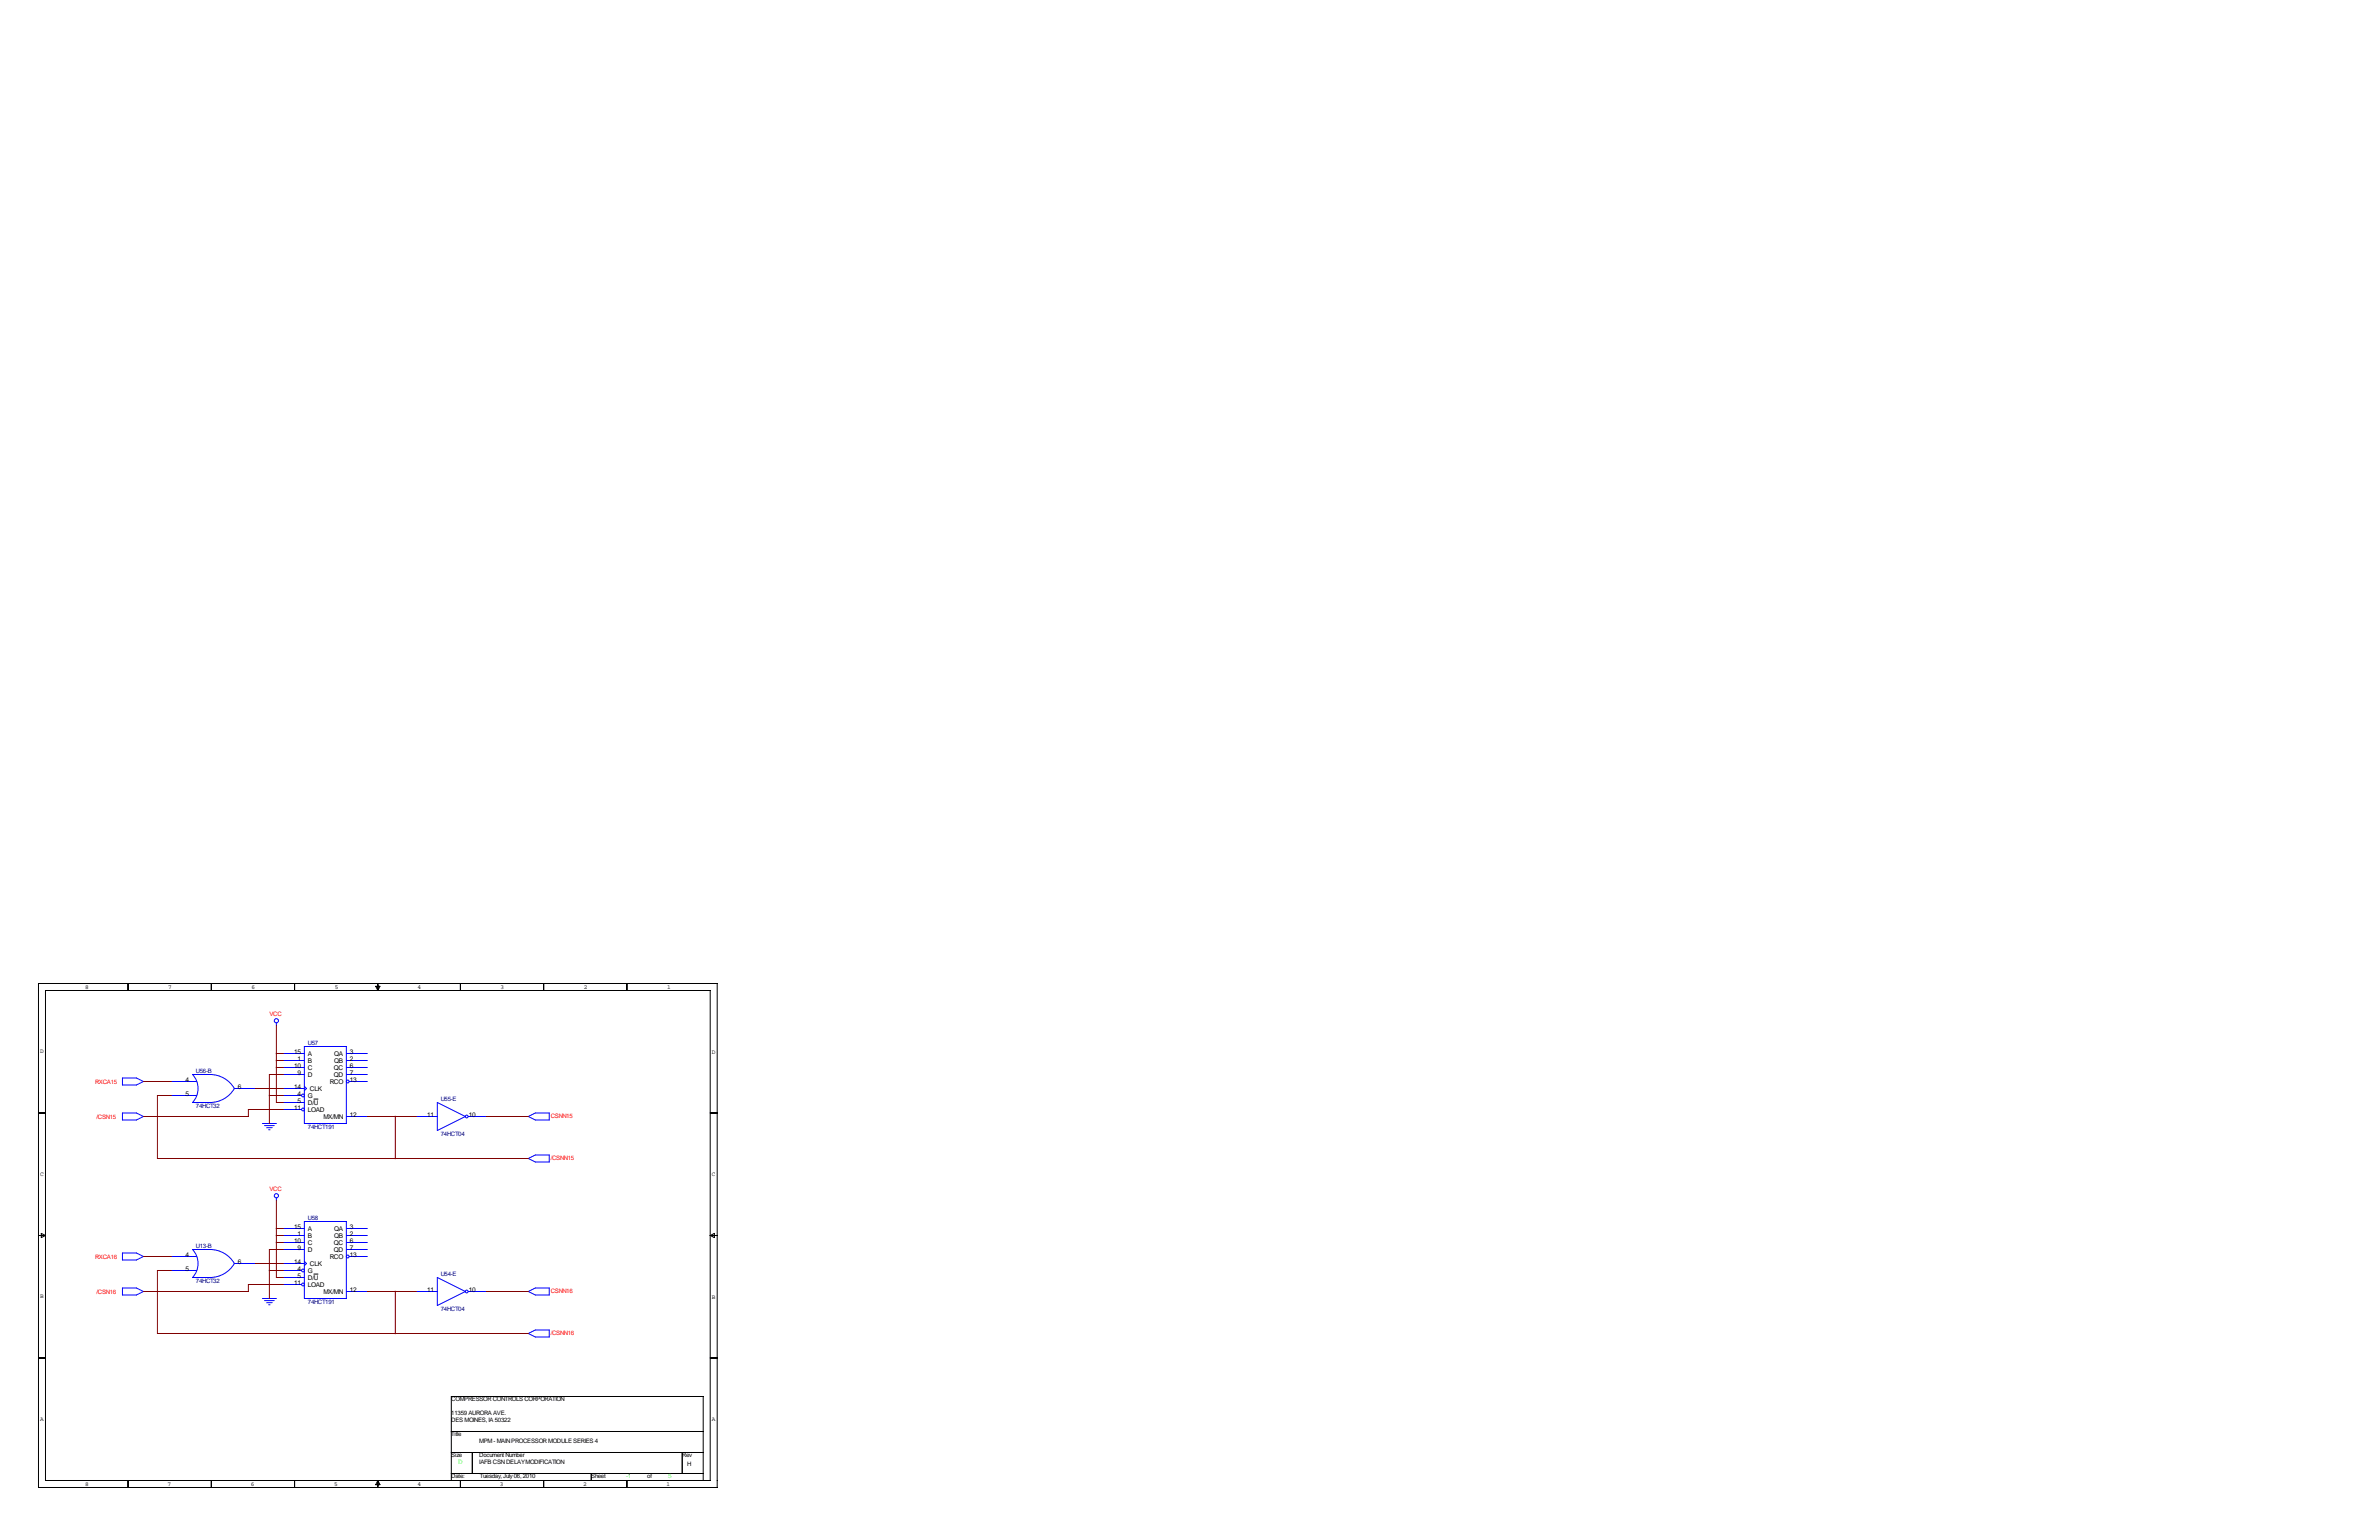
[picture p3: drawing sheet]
<svg xmlns="http://www.w3.org/2000/svg" width="864mm" height="559mm" viewBox="0 0 864 559" stroke-linecap="round" stroke-linejoin="round" font-family="sans-serif">
<defs><g id="words">
<g font-size="2.4">
<text x="106.8" y="382.3">15</text>
<text x="111.8" y="383.1">A</text>
<text x="121.3" y="383.1">QA</text>
<text x="127" y="382.3">3</text>
<text x="106.8" y="387.3">10</text>
<text x="108" y="384.8">1</text>
<text x="108" y="389.9">9</text>
<text x="111.8" y="385.6">B</text>
<text x="111.8" y="388.1">C</text>
<text x="121.2" y="388.1">QC</text>
<text x="121.3" y="385.6">QB</text>
<text x="127" y="384.8">2</text>
<text x="127" y="387.3">6</text>
<text x="127" y="389.9">7</text>
<text x="67.4" y="392.4">4</text>
<text x="86.4" y="395">6</text>
<text x="106.8" y="395">14</text>
<text x="111.8" y="390.7">D</text>
<text x="112.5" y="395.8">CLK</text>
<text x="119.7" y="393.2">RCO</text>
<text x="121.2" y="390.7">QD</text>
<text x="127" y="392.4">13</text>
<text x="67.4" y="397.5">5</text>
<text x="108" y="397.5">4</text>
<text x="108" y="400">5</text>
<text x="111.8" y="398.3">G</text>
<text x="111.8" y="400.8">D/U</text>
<text x="106.8" y="402.6">11</text>
<text x="111.8" y="403.4">LOAD</text>
<text x="117.4" y="405.9">MX/MN</text>
<text x="127" y="405.1">12</text>
<text x="155" y="405.1">11</text>
<text x="170.2" y="405.1">10</text>
<text x="106.8" y="445.8">15</text>
<text x="108" y="448.3">1</text>
<text x="111.8" y="446.6">A</text>
<text x="111.8" y="449.1">B</text>
<text x="121.3" y="446.6">QA</text>
<text x="121.3" y="449.1">QB</text>
<text x="127" y="445.8">3</text>
<text x="127" y="448.3">2</text>
<text x="67.4" y="455.9">4</text>
<text x="106.8" y="450.8">10</text>
<text x="108" y="453.4">9</text>
<text x="111.8" y="451.6">C</text>
<text x="111.8" y="454.2">D</text>
<text x="121.2" y="451.6">QC</text>
<text x="121.2" y="454.2">QD</text>
<text x="127" y="450.8">6</text>
<text x="127" y="453.4">7</text>
<text x="127" y="455.9">13</text>
<text x="67.4" y="461">5</text>
<text x="86.4" y="458.5">6</text>
<text x="106.8" y="458.5">14</text>
<text x="108" y="461">4</text>
<text x="111.8" y="461.8">G</text>
<text x="112.5" y="459.3">CLK</text>
<text x="119.7" y="456.7">RCO</text>
<text x="106.8" y="466.1">11</text>
<text x="108" y="463.5">5</text>
<text x="111.8" y="464.3">D/U</text>
<text x="111.8" y="466.9">LOAD</text>
<text x="117.4" y="469.4">MX/MN</text>
<text x="127" y="468.6">12</text>
<text x="155" y="468.6">11</text>
<text x="170.2" y="468.6">10</text>
</g>
<g font-size="2.2">
<text x="30.9" y="358.8">8</text>
<text x="61.1" y="358.8">7</text>
<text x="91.3" y="358.8">6</text>
<text x="121.5" y="358.8">5</text>
<text x="151.5" y="358.8">4</text>
<text x="181.7" y="358.8">3</text>
<text x="212" y="358.8">2</text>
<text x="242.2" y="358.8">1</text>
<text x="14.6" y="382.1">D</text>
<text x="258.4" y="382.4">D</text>
<text x="14.6" y="426.6">C</text>
<text x="258.4" y="426.8">C</text>
<text x="14.6" y="471">B</text>
<text x="258.4" y="471.3">B</text>
<text x="163.8" y="508.5">COMPRESSOR CONTROLS CORPORATION</text>
<text x="14.6" y="515.5">A</text>
<text x="163.8" y="513.6">11359 AURORA AVE.</text>
<text x="258.4" y="515.7">A</text>
<text x="163.8" y="516.1">DES MOINES, IA 50322</text>
<text x="163.8" y="521.2">Title</text>
<text x="174" y="523.7">MPM - MAIN PROCESSOR MODULE SERIES 4</text>
<text x="163.8" y="528.8">Size</text>
<text x="174" y="531.4">IAFB CSN DELAY MODIFICATION</text>
<text x="174" y="528.8">Document Number</text>
<text x="247.6" y="528.8">Rev</text>
<text x="249.4" y="531.9">H</text>
<text x="30.9" y="539.1">8</text>
<text x="60.8" y="539.1">7</text>
<text x="91.1" y="539.1">6</text>
<text x="121.3" y="539.1">5</text>
<text x="151.5" y="539.1">4</text>
<text x="163.8" y="536.4">Date:</text>
<text x="174.2" y="536.4">Tuesday, July 06, 2010</text>
<text x="181.5" y="539.1">3</text>
<text x="211.7" y="539.1">2</text>
<text x="214.6" y="536.4">Sheet</text>
<text x="234.9" y="536.4">of</text>
<text x="241.9" y="539.1">1</text>
</g>
<g font-size="2.2" fill="#f00">
<text x="97.8" y="368.8">VCC</text>
<text x="34.5" y="393.2">RXCA15</text>
<text x="35.1" y="405.9">/CSN15</text>
<text x="199.9" y="405.6">CSNN15</text>
<text x="199.9" y="420.9">/CSNN15</text>
<text x="97.8" y="432.3">VCC</text>
<text x="34.5" y="456.7">RXCA16</text>
<text x="35.1" y="469.4">/CSN16</text>
<text x="199.9" y="469.1">CSNN16</text>
<text x="199.9" y="484.4">/CSNN16</text>
</g>
<g font-size="2.2" fill="#000080">
<text x="111.8" y="379.2">U57</text>
<text x="71.1" y="389.4">U56-B</text>
<text x="160" y="399.5">U55-E</text>
<text x="71.1" y="402.1">74HCT32</text>
<text x="111.8" y="409.7">74HCT191</text>
<text x="160" y="412.2">74HCT04</text>
<text x="111.8" y="442.7">U58</text>
<text x="71.1" y="452.9">U13-B</text>
<text x="71.1" y="465.6">74HCT32</text>
<text x="160" y="463">U54-E</text>
<text x="111.8" y="473.2">74HCT191</text>
<text x="160" y="475.7">74HCT04</text>
</g>
<g font-size="2.2" fill="#0f0">
<text x="166.4" y="531.4">D</text>
<text x="227.3" y="536.4">-1</text>
<text x="242.6" y="536.4">5</text>
</g>
</g></defs>
<g fill="none" stroke="#000" stroke-width=".36">
<path d="M14 356.9h246.3v182.9h-246.3zM16.5 359.4h241.3v177.8h-241.3zM46.5 356.9v2.5M76.7 356.9v2.5M106.9 356.9v2.5M136.4 357.9h1.5l-.7 1.5zM137.2 356.9v2.5M167.1 356.9v2.5M197.4 356.9v2.5M227.6 356.9v2.5M113.9 398.8h1.5M14 403.9h2.5"/>
<path d="M257.8 403.9h2.5M14 448.3h2.5M15 447.5l1.5 .8-1.5 .8zM257.8 448.3h2.5M257.8 448.3l1.5-.8v1.6zM113.9 462.3h1.5M14 492.8h2.5M257.8 492.8h2.5M163.8 519.4h91.5M46.5 537.2v2.6M76.7 537.2v2.6M106.9 537.2v2.6"/>
<path d="M137.2 537.2v2.6M137.2 537.2l.7 1.5h-1.5zM163.8 537.2v-30.5h91.5v30.5M163.8 527h91.5M163.8 534.7h91.5M167.1 537.2v2.6M171.4 527v7.7M197.4 537.2v2.6M214.6 534.7v2.5M227.6 537.2v2.6M247.6 527v7.7"/>
</g>
<g fill="none" stroke="#00f" stroke-width=".36">
<path d="M100.3 371.1v1M110.5 379.7h15.2v28h-15.2zM44.4 391.2h5.1l2.6 1.2-2.6 1.3h-5.1zM62.2 397.5h9.2M62.2 392.4h9.2M71.9 395a7.1 7.1 0 0 0-2.1-5.1h6.5a10.2 10.2 0 0 1 8.8 5.1h7.6M71.9 395.1a7.2 7.2 0 0 1-2.1 5l6.4-.1M85 395.1a10.2 10.2 0 0 1-8.8 4.9M102.9 382.3h7.6M102.9 384.8h7.6M102.9 387.3h7.6M102.9 389.9h7.6"/>
<path d="M102.9 395h7.6M102.9 397.5h6.6M110.5 394.2l.8 .8-.8 .7M125.7 382.3h7.6M125.7 384.8h7.6M125.7 387.3h7.6M125.7 389.9h7.6M126.7 392.4h6.6M44.4 403.9h5.1l2.6 1.2-2.6 1.3h-5.1zM95.2 407.7h5.1M96 408.4h3.6M96.8 409.2h2"/>
<path d="M97.5 410h.5M102.9 400h7.6M102.9 402.6h6.6M125.7 405.1h7.6M151.1 405.1h7.6M158.7 400l10.2 5.1-10.2 5.1zM169.9 405.1h6.6M191.8 405.1l2.5-1.2h5.1v2.5h-5.1zM100.3 434.6v1M191.8 420.4l2.5-1.3h5.1v2.5h-5.1zM44.4 454.7h5.1l2.6 1.2-2.6 1.3h-5.1zM62.2 455.9h9.2"/>
<path d="M71.9 458.5a7.1 7.1 0 0 0-2.1-5.1h6.5a10.2 10.2 0 0 1 8.8 5.1h7.6M71.9 458.6a7.2 7.2 0 0 1-2.1 5l6.4-.1M85 458.6a10.2 10.2 0 0 1-8.8 4.9M102.9 445.8h7.6M102.9 448.3h7.6M102.9 450.8h7.6M102.9 453.4h7.6M102.9 458.5h7.6M110.5 443.2h15.2v28h-15.2zM110.5 457.7l.8 .8-.8 .7M125.7 445.8h7.6M125.7 448.3h7.6"/>
<path d="M125.7 450.8h7.6M125.7 453.4h7.6M126.7 455.9h6.6M44.4 467.4h5.1l2.6 1.2-2.6 1.3h-5.1zM62.2 461h9.2M95.2 471.2h5.1M96 471.9h3.6M96.8 472.7h2M97.5 473.5h.5M102.9 461h6.6M102.9 463.5h7.6M102.9 466.1h6.6"/>
<path d="M125.7 468.6h7.6M151.1 468.6h7.6M158.7 463.5l10.2 5.1-10.2 5.1zM169.9 468.6h6.6M191.8 468.6l2.5-1.2h5.1v2.5h-5.1zM191.8 483.9l2.5-1.3h5.1v2.5h-5.1z"/>
<circle cx="100.3" cy="370.4" r=".76"/>
<circle cx="110" cy="397.5" r=".51"/>
<circle cx="126.2" cy="392.4" r=".51"/>
<circle cx="110" cy="402.6" r=".51"/>
<circle cx="169.4" cy="405.1" r=".51"/>
<circle cx="100.3" cy="433.9" r=".76"/>
<circle cx="126.2" cy="455.9" r=".51"/>
<circle cx="110" cy="461" r=".51"/>
<circle cx="110" cy="466.1" r=".51"/>
<circle cx="169.4" cy="468.6" r=".51"/>
</g>
<g fill="none" stroke="#800000" stroke-width=".36">
<path d="M100.3 372.1v15.2M52.1 392.4h10.1M62.2 397.5h-5.1v22.9h86.4M92.7 395h10.2M97.8 397.5h5.1M97.8 397.5v10.2M100.3 387.3v12.7h2.6M100.3 382.3h2.6M100.3 384.8h2.6M100.3 387.3h2.6M102.9 389.9h-5.1v7.6M102.9 402.6h-12.7v2.5h-38.1"/>
<path d="M133.3 405.1h17.8M143.5 405.1v15.3M176.5 405.1h15.3M100.3 435.6v15.2M143.5 420.4h48.3M52.1 455.9h10.1M92.7 458.5h10.2M100.3 450.8v12.7h2.6M100.3 445.8h2.6M100.3 448.3h2.6M100.3 450.8h2.6M102.9 453.4h-5.1v7.6"/>
<path d="M62.2 461h-5.1v22.9h86.4M97.8 461v10.2M97.8 461h5.1M102.9 466.1h-12.7v2.5h-38.1M133.3 468.6h17.8M143.5 468.6v15.3M176.5 468.6h15.3M143.5 483.9h48.3"/>
</g>
<use href="#words"/>
</svg>
